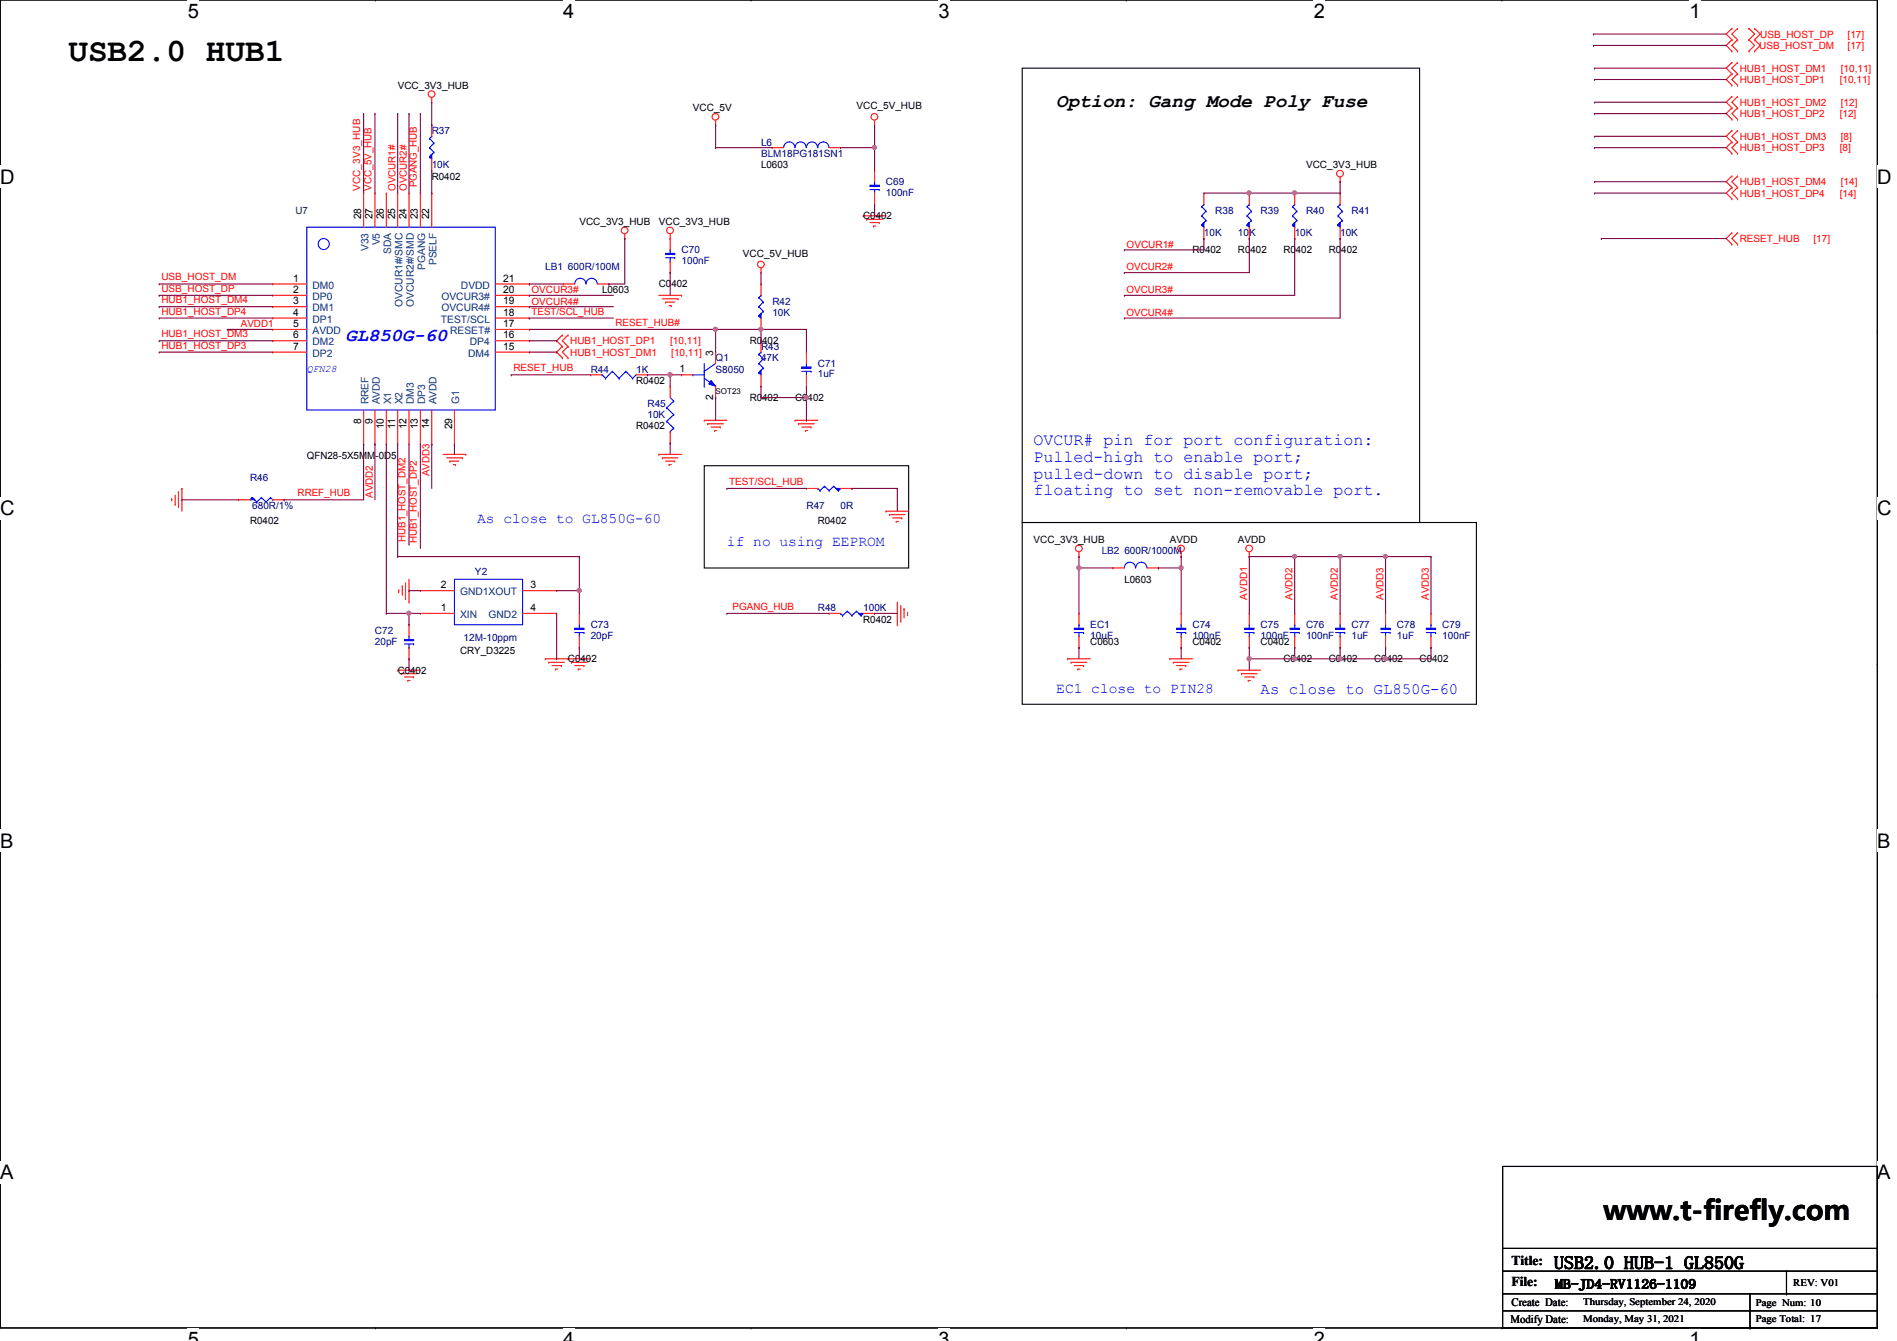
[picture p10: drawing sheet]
<svg xmlns="http://www.w3.org/2000/svg" width="297mm" height="210mm" viewBox="0 0 297 210" stroke-linecap="round" stroke-linejoin="round" font-family="sans-serif">
<defs><g id="words">
<text font-size="5.1" x="10.7" y="9.6">USB2.0 HUB1</text>
<text font-size="4.2" x="251.1" y="191">www.t-firefly.com</text>
<g font-size="3.1">
<text x="29.4" y="2.8">5</text>
<text x="88.2" y="2.8">4</text>
<text x="147" y="2.8">3</text>
<text x="205.7" y="2.8">2</text>
<text x="264.5" y="2.8">1</text>
<text x="0" y="28.7">D</text>
<text x="294" y="28.7">D</text>
<text x="0" y="80.7">C</text>
<text x="294" y="80.7">C</text>
<text x="0" y="132.7">B</text>
<text x="294" y="132.7">B</text>
<text x="0" y="184.6">A</text>
<text x="294" y="184.6">A</text>
<text x="29.4" y="210.7">5</text>
<text x="88.2" y="210.7">4</text>
<text x="147" y="210.7">3</text>
<text x="205.7" y="210.7">2</text>
<text x="264.5" y="210.7">1</text>
</g>
<text font-size="3" x="165.4" y="16.8">Option: Gang Mode Poly Fuse</text>
<text font-size="2.8" fill="#00f" x="54.1" y="53.4">GL850G-60</text>
<text font-size="2.8" x="243.3" y="198.6">USB2.0 HUB-1 GL850G</text>
<g font-size="2.6" fill="#00f">
<text x="161.8" y="69.7">OVCUR# pin for port configuration:</text>
<text x="161.8" y="72.3">Pulled-high to enable port;</text>
<text x="161.8" y="74.9">pulled-down to disable port;</text>
<text x="161.8" y="77.6">floating to set non-removable port.</text>
</g>
<text font-size="2.5" fill="#00f" x="197.4" y="108.6">As close to GL850G-60</text>
<g font-size="2.3" fill="#00f">
<text x="74.7" y="81.9">As close to GL850G-60</text>
<text x="113.8" y="85.4">if no using EEPROM</text>
<text x="165.4" y="108.5">EC1 close to PIN28</text>
</g>
<g font-size="2.1">
<text x="236.7" y="198.1">Title:</text>
<text x="236.7" y="201.3">File:</text>
<text x="243.5" y="201.7">MB-JD4-RV1126-1109</text>
</g>
<g font-size="1.8">
<text x="236.5" y="207.1">Modify Date:</text>
<text x="236.7" y="204.5">Create Date:</text>
</g>
<g font-size="1.6" fill="#f00">
<text x="275.6" y="5.9">USB_HOST_DP</text>
<text x="289.3" y="5.9">[17]</text>
<text x="272.4" y="11.2">HUB1_HOST_DM1</text>
<text x="275.5" y="7.7">USB_HOST_DM</text>
<text x="288.2" y="11.2">[10,11]</text>
<text x="289.3" y="7.7">[17]</text>
<text x="272.4" y="16.6">HUB1_HOST_DM2</text>
<text x="272.4" y="13">HUB1_HOST_DP1</text>
<text x="288.1" y="13">[10,11]</text>
<text x="288.2" y="16.6">[12]</text>
<text x="272.4" y="18.3">HUB1_HOST_DP2</text>
<text x="272.4" y="23.7">HUB1_HOST_DP3</text>
<text x="272.4" y="21.9">HUB1_HOST_DM3</text>
<text x="288.1" y="18.3">[12]</text>
<text x="288.1" y="23.7">[8]</text>
<text x="288.2" y="21.9">[8]</text>
<text x="56.4" y="29.9" transform="rotate(-90 56.4 29.9)">VCC_3V3_HUB</text>
<text x="58.2" y="29.9" transform="rotate(-90 58.2 29.9)">VCC_5V_HUB</text>
<text x="61.9" y="29.9" transform="rotate(-90 61.9 29.9)">OVCUR1#</text>
<text x="63.7" y="29.9" transform="rotate(-90 63.7 29.9)">OVCUR2#</text>
<text x="65.3" y="29.3" transform="rotate(-90 65.3 29.3)">PGANG_HUB</text>
<text x="272.4" y="29">HUB1_HOST_DM4</text>
<text x="288.2" y="29">[14]</text>
<text x="272.4" y="30.8">HUB1_HOST_DP4</text>
<text x="288.1" y="30.8">[14]</text>
<text x="176.4" y="38.8">OVCUR1#</text>
<text x="272.4" y="37.9">RESET_HUB</text>
<text x="284" y="37.9">[17]</text>
<text x="25.3" y="47.5">HUB1_HOST_DM4</text>
<text x="25.3" y="45.7">USB_HOST_DP</text>
<text x="25.3" y="43.9">USB_HOST_DM</text>
<text x="83.2" y="45.9">OVCUR3#</text>
<text x="83.2" y="47.7">OVCUR4#</text>
<text x="176.4" y="45.9">OVCUR3#</text>
<text x="176.4" y="42.3">OVCUR2#</text>
<text x="25.3" y="49.2">HUB1_HOST_DP4</text>
<text x="25.3" y="52.8">HUB1_HOST_DM3</text>
<text x="37.7" y="51.2">AVDD1</text>
<text x="83.2" y="49.2">TEST/SCL_HUB</text>
<text x="89.3" y="53.9">HUB1_HOST_DP1</text>
<text x="96.4" y="51">RESET_HUB#</text>
<text x="104.9" y="53.9">[10,11]</text>
<text x="176.4" y="49.4">OVCUR4#</text>
<text x="25.3" y="54.6">HUB1_HOST_DP3</text>
<text x="80.4" y="58.1">RESET_HUB</text>
<text x="89.3" y="55.7">HUB1_HOST_DM1</text>
<text x="105.1" y="55.7">[10,11]</text>
<text x="46.6" y="77.7">RREF_HUB</text>
<text x="58.4" y="77.9" transform="rotate(-90 58.4 77.9)">AVDD2</text>
<text x="67.3" y="74.5" transform="rotate(-90 67.3 74.5)">AVDD3</text>
<text x="114.2" y="75.9">TEST/SCL_HUB</text>
<text x="63.5" y="84.8" transform="rotate(-90 63.5 84.8)">HUB1_HOST_DM2</text>
<text x="65.3" y="85" transform="rotate(-90 65.3 85)">HUB1_HOST_DP2</text>
<text x="114.7" y="95.5">PGANG_HUB</text>
<text x="195.3" y="93.9" transform="rotate(-90 195.3 93.9)">AVDD1</text>
<text x="202.4" y="93.9" transform="rotate(-90 202.4 93.9)">AVDD2</text>
<text x="209.5" y="93.9" transform="rotate(-90 209.5 93.9)">AVDD2</text>
<text x="216.6" y="93.9" transform="rotate(-90 216.6 93.9)">AVDD3</text>
<text x="223.7" y="93.9" transform="rotate(-90 223.7 93.9)">AVDD3</text>
</g>
<g font-size="1.6">
<text x="62.3" y="13.9">VCC_3V3_HUB</text>
<text x="108.5" y="17.4">VCC_5V</text>
<text x="134.1" y="17.1">VCC_5V_HUB</text>
<text x="67.6" y="28.1">R0402</text>
<text x="119.2" y="26.3">L0603</text>
<text x="204.5" y="26.3">VCC_3V3_HUB</text>
<text x="56.6" y="34.3" transform="rotate(-90 56.6 34.3)">28</text>
<text x="58.3" y="34.3" transform="rotate(-90 58.3 34.3)">27</text>
<text x="60.1" y="34.3" transform="rotate(-90 60.1 34.3)">26</text>
<text x="61.9" y="34.3" transform="rotate(-90 61.9 34.3)">25</text>
<text x="63.7" y="34.3" transform="rotate(-90 63.7 34.3)">24</text>
<text x="65.4" y="34.3" transform="rotate(-90 65.4 34.3)">23</text>
<text x="67.2" y="34.3" transform="rotate(-90 67.2 34.3)">22</text>
<text x="90.7" y="35.2">VCC_3V3_HUB</text>
<text x="103.2" y="35.2">VCC_3V3_HUB</text>
<text x="135.2" y="34.3">C0402</text>
<text x="116.3" y="40.2">VCC_5V_HUB</text>
<text x="186.7" y="39.7">R0402</text>
<text x="193.8" y="39.7">R0402</text>
<text x="201" y="39.7">R0402</text>
<text x="208.1" y="39.7">R0402</text>
<text x="45.9" y="45.8">2</text>
<text x="45.9" y="47.6">3</text>
<text x="45.9" y="44.1">1</text>
<text x="78.8" y="44.1">21</text>
<text x="78.8" y="45.8">20</text>
<text x="78.8" y="47.6">19</text>
<text x="94.3" y="45.9">L0603</text>
<text x="103.2" y="45">C0402</text>
<text x="45.9" y="49.4">4</text>
<text x="45.9" y="51.2">5</text>
<text x="45.9" y="53">6</text>
<text x="78.8" y="53">16</text>
<text x="78.8" y="49.4">18</text>
<text x="78.8" y="51.2">17</text>
<text x="117.4" y="53.9">R0402</text>
<text x="45.9" y="54.7">7</text>
<text x="78.8" y="54.7">15</text>
<text x="106.4" y="58.3">1</text>
<text x="111.7" y="55.7" transform="rotate(-90 111.7 55.7)">3</text>
<text x="99.6" y="60.1">R0402</text>
<text x="111.7" y="62.6" transform="rotate(-90 111.7 62.6)">2</text>
<text x="117.4" y="62.8">R0402</text>
<text x="124.5" y="62.8">C0402</text>
<text x="48" y="71.8">QFN28-5X5MM-0D5</text>
<text x="56.6" y="66.3" transform="rotate(-90 56.6 66.3)">8</text>
<text x="58.3" y="66.3" transform="rotate(-90 58.3 66.3)">9</text>
<text x="60.1" y="67.2" transform="rotate(-90 60.1 67.2)">10</text>
<text x="61.9" y="67.2" transform="rotate(-90 61.9 67.2)">11</text>
<text x="63.7" y="67.2" transform="rotate(-90 63.7 67.2)">12</text>
<text x="65.4" y="67.2" transform="rotate(-90 65.4 67.2)">13</text>
<text x="67.2" y="67.2" transform="rotate(-90 67.2 67.2)">14</text>
<text x="70.8" y="67.2" transform="rotate(-90 70.8 67.2)">29</text>
<text x="99.6" y="67.2">R0402</text>
<text x="39.2" y="82">R0402</text>
<text x="128.1" y="82">R0402</text>
<text x="161.8" y="85">VCC_3V3_HUB</text>
<text x="183.2" y="85">AVDD</text>
<text x="193.8" y="85">AVDD</text>
<text x="69" y="95.6">1</text>
<text x="69" y="92.1">2</text>
<text x="83.1" y="92.1">3</text>
<text x="83.1" y="95.6">4</text>
<text x="176.1" y="91.2">L0603</text>
<text x="135.2" y="97.5">R0402</text>
<text x="170.7" y="101">C0603</text>
<text x="186.7" y="101">C0402</text>
<text x="197.4" y="101">C0402</text>
<text x="62.3" y="105.5">C0402</text>
<text x="72" y="102.4">CRY_D3225</text>
<text x="88.9" y="103.7">C0402</text>
<text x="201" y="103.7">C0402</text>
<text x="208.1" y="103.7">C0402</text>
<text x="215.2" y="103.7">C0402</text>
<text x="222.3" y="103.7">C0402</text>
<text x="280.8" y="201.3">REV: V01</text>
<text x="247.9" y="204.3">Thursday, September 24, 2020</text>
<text x="247.9" y="206.9">Monday, May 31, 2021</text>
<text x="274.9" y="204.4">Page Num: 10</text>
<text x="274.9" y="206.9">Page Total: 17</text>
</g>
<g font-size="1.6" fill="#000080">
<text x="67.6" y="21">R37</text>
<text x="119.2" y="22.8">L6</text>
<text x="67.6" y="26.3">10K</text>
<text x="119.2" y="24.6">BLM18PG181SN1</text>
<text x="138.7" y="29">C69</text>
<text x="138.7" y="30.6">100nF</text>
<text x="190.3" y="33.4">R38</text>
<text x="197.4" y="33.4">R39</text>
<text x="204.5" y="33.4">R40</text>
<text x="211.6" y="33.4">R41</text>
<text x="106.7" y="39.7">C70</text>
<text x="106.7" y="41.3">100nF</text>
<text x="188.5" y="37">10K</text>
<text x="193.8" y="37">10K</text>
<text x="202.7" y="37">10K</text>
<text x="209.8" y="37">10K</text>
<text x="85.4" y="42.3">LB1 600R/100M</text>
<text x="120.9" y="47.7">R42</text>
<text x="120.9" y="49.4">10K</text>
<text x="92.5" y="58.3">R44</text>
<text x="99.6" y="58.3">1K</text>
<text x="112.1" y="56.6">Q1</text>
<text x="112.1" y="58.3">S8050</text>
<text x="119.2" y="54.8">R43</text>
<text x="119.2" y="56.6">47K</text>
<text x="128.1" y="57.4">C71</text>
<text x="128.1" y="59.1">1uF</text>
<text x="101.4" y="63.7">R45</text>
<text x="101.4" y="65.4">10K</text>
<text x="39.2" y="75.2">R46</text>
<text x="39.5" y="79.7">680R/1%</text>
<text x="126.3" y="79.7">R47</text>
<text x="131.6" y="79.7">0R</text>
<text x="172.5" y="86.8">LB2 600R/1000M</text>
<text x="74.4" y="90">Y2</text>
<text x="128.1" y="95.7">R48</text>
<text x="135.2" y="95.7">100K</text>
<text x="58.7" y="99.2">C72</text>
<text x="58.7" y="101">20pF</text>
<text x="72.6" y="100.3">12M-10ppm</text>
<text x="92.5" y="98.3">C73</text>
<text x="92.5" y="99.9">20pF</text>
<text x="170.7" y="98.3">EC1</text>
<text x="170.7" y="99.9">10uF</text>
<text x="186.7" y="98.3">C74</text>
<text x="186.7" y="99.9">100nF</text>
<text x="197.4" y="98.3">C75</text>
<text x="197.4" y="99.9">100nF</text>
<text x="204.5" y="98.3">C76</text>
<text x="204.5" y="99.9">100nF</text>
<text x="211.6" y="98.3">C77</text>
<text x="211.6" y="99.9">1uF</text>
<text x="218.7" y="98.3">C78</text>
<text x="218.7" y="99.9">1uF</text>
<text x="225.8" y="98.3">C79</text>
<text x="225.8" y="99.9">100nF</text>
</g>
<text font-size="1.6" fill="#004040" x="46.3" y="33.4">U7</text>
<g font-size="1.6" fill="#004080">
<text x="57.7" y="39.3" transform="rotate(-90 57.7 39.3)">V33</text>
<text x="59.5" y="38.4" transform="rotate(-90 59.5 38.4)">V5</text>
<text x="61.3" y="39.7" transform="rotate(-90 61.3 39.7)">SDA</text>
<text x="68.4" y="41.5" transform="rotate(-90 68.4 41.5)">PSELF</text>
<text x="48.9" y="46.9">DP0</text>
<text x="48.9" y="45.2">DM0</text>
<text x="66.6" y="42.2" transform="rotate(-90 66.6 42.2)">PGANG</text>
<text x="69.1" y="46.9">OVCUR3#</text>
<text x="72.2" y="45.2">DVDD</text>
<text x="48.9" y="48.7">DM1</text>
<text x="48.9" y="50.5">DP1</text>
<text x="48.9" y="52.3">AVDD</text>
<text x="63" y="48" transform="rotate(-90 63 48)">OVCUR1#/SMC</text>
<text x="64.8" y="48" transform="rotate(-90 64.8 48)">OVCUR2#/SMD</text>
<text x="69" y="50.5">TEST/SCL</text>
<text x="69.1" y="48.7">OVCUR4#</text>
<text x="70.5" y="52.3">RESET#</text>
<text x="48.9" y="54.1">DM2</text>
<text x="48.9" y="55.8">DP2</text>
<text x="73.3" y="55.8">DM4</text>
<text x="73.6" y="54.1">DP4</text>
<text x="57.7" y="63.3" transform="rotate(-90 57.7 63.3)">RREF</text>
<text x="59.5" y="63.3" transform="rotate(-90 59.5 63.3)">AVDD</text>
<text x="61.3" y="63.3" transform="rotate(-90 61.3 63.3)">X1</text>
<text x="63" y="63.3" transform="rotate(-90 63 63.3)">X2</text>
<text x="64.8" y="63.3" transform="rotate(-90 64.8 63.3)">DM3</text>
<text x="66.6" y="63.3" transform="rotate(-90 66.6 63.3)">DP3</text>
<text x="68.4" y="63.3" transform="rotate(-90 68.4 63.3)">AVDD</text>
<text x="71.9" y="63.3" transform="rotate(-90 71.9 63.3)">G1</text>
<text x="72" y="93.2">GND1XOUT</text>
<text x="72" y="96.7">XIN</text>
<text x="76.5" y="96.7">GND2</text>
</g>
<text font-size="1.6" fill="#00f" x="48" y="58.2">QFN28</text>
<text font-size="1.3" x="112.1" y="61.6">SOT23</text>
</g></defs>
<path d="M0 0h294v207.9h-294z" fill="none" stroke="#000" stroke-width=".17"/>
<g fill="#fff">
<path d="M29.4 0h1.8v3.5h-1.8z"/>
<path d="M29.4 207.9h1.8v2h-1.8z"/>
</g>
<path d="M58.8 0h.1M58.8 207.9h.1" fill="none" stroke="#000" stroke-width=".17"/>
<g fill="#fff">
<path d="M88.2 0h1.7v3.5h-1.7z"/>
<path d="M88.2 207.9h1.7v2h-1.7z"/>
</g>
<path d="M117.6 0h.1M117.6 207.9h.1" fill="none" stroke="#000" stroke-width=".17"/>
<g fill="#fff">
<path d="M147 0h1.7v3.5h-1.7z"/>
<path d="M147 207.9h1.7v2h-1.7z"/>
</g>
<path d="M176.4 0h.1M176.4 207.9h.1" fill="none" stroke="#000" stroke-width=".17"/>
<g fill="#fff">
<path d="M205.7 0h1.8v3.5h-1.8z"/>
<path d="M205.7 207.9h1.8v2h-1.8z"/>
</g>
<path d="M235.2 0h.1M235.2 207.9h.1" fill="none" stroke="#000" stroke-width=".17"/>
<g fill="#fff">
<path d="M264.5 0h1.8v3.5h-1.8z"/>
<path d="M264.5 207.9h1.8v2h-1.8z"/>
<path d="M0 26h2.3v3.4h-2.3z"/>
<path d="M294 26h2.2v3.4h-2.2z"/>
<path d="M0 77.9h2.3v3.5h-2.3z"/>
<path d="M294 77.9h2.2v3.5h-2.2z"/>
</g>
<path d="M0 51.9h.1M294 51.9h.1" fill="none" stroke="#000" stroke-width=".17"/>
<g fill="#fff">
<path d="M0 129.9h2.1v3.4h-2.1z"/>
<path d="M294 129.9h2v3.4h-2z"/>
</g>
<path d="M0 103.9h.1M294 103.9h.1" fill="none" stroke="#000" stroke-width=".17"/>
<path d="M0 103.9h.1M294 103.9h.1" fill="none" stroke="#000" stroke-width=".16"/>
<g fill="#fff">
<path d="M0 181.8h2.1v3.5h-2.1z"/>
<path d="M294 181.8h2v3.5h-2z"/>
</g>
<g fill="none" stroke="#000" stroke-width=".17">
<path d="M160.1 10.7h62.2v71.1h-62.2zM110.3 72.9h32v16h-32zM160.1 81.8h71.1v28.4h-71.1zM0 155.9h.1M294 155.9h.1M235.3 182.6h58.7v25.3h-58.7zM235.3 195.4h58.7M235.3 199h58.7M279.7 199v3.5M294 195.4h.1M294 199h.1M235.3 202.5h58.7"/>
<path d="M235.3 205.2h58.7M274 207.9h.1M274 202.5v5.4M279.7 202.5h.1M294 202.5h.1M294 205.2h.1"/>
</g>
<g fill="none" stroke="#f00" stroke-width=".17">
<path d="M67.6 16h.1M67.6 15.3v.7M112.1 19.6h.1M112.1 18.8v.8M136.9 19.6h.1M136.9 18.8v.8M271.2 16.9h.1M271.2 18.7h.1M271.2 15.1h.1M271.2 11.6h.1M271.2 13.3h.1M271.2 9.8h.1"/>
<path d="M271.2 4.4h.1M271.2 6.2h.1M271.2 8h.1M271.2 16.9l-.9 .9 .9 .9M271.2 15.1l-.9 .9 .9 .9M271.2 11.6l-.9 .8 .9 .9M271.2 9.8l-.9 .9 .9 .9M271.2 4.4l-.9 .9 .9 .9M271.2 6.2l-.9 .9 .9 .9M272.1 18.7h.1M272.1 16.9h.1M272.1 15.1h.1"/>
<path d="M272.1 13.3h.1M272.1 11.6h.1M272.1 9.8h.1M272.1 6.2h.1M272.1 4.4h.1M272.1 8h.1M272.1 16.9l-.9 .9 .9 .9M272.1 15.1l-.9 .9 .9 .9M272.1 11.6l-.9 .8 .9 .9M272.1 9.8l-.9 .9 .9 .9M272.1 4.4l-.9 .9 .9 .9M272.1 6.2l-.9 .9 .9 .9"/>
<path d="M273.9 6.2h.1M273.9 4.4h.1M273.9 8h.1M273.9 6.2l.8 .9-.8 .9M273.9 4.4l.8 .9-.8 .9M274.7 6.2h.1M274.7 4.4h.1M274.7 8h.1M274.7 6.2l.9 .9-.9 .9M274.7 4.4l.9 .9-.9 .9M97.8 37.3h.1M97.8 36.6v.7"/>
<path d="M104.9 37.3h.1M104.9 36.6v.7M135.2 33.8h.1M135.2 33.8h3.5M135.7 34.3h.1M135.7 34.3h2.5M136.2 34.8h1.5M136.8 35.4h.1M136.8 35.4h.3M137.7 34.8h.1M209.8 28.4h.1M209.8 27.7v.7"/>
<path d="M271.2 22.2h.1M271.2 24h.1M271.2 20.4h.1M271.2 36.4h.1M271.2 38.2h.1M271.2 29.3h.1M271.2 31.1h.1M271.2 27.6h.1M271.2 22.2l-.9 .9 .9 .9M271.2 20.4l-.9 .9 .9 .9M271.2 36.4l-.9 .9 .9 .9M271.2 29.3l-.9 .9 .9 .9"/>
<path d="M271.2 27.6l-.9 .8 .9 .9M272.1 24h.1M272.1 22.2h.1M272.1 20.4h.1M272.1 38.2h.1M272.1 36.4h.1M272.1 31.1h.1M272.1 29.3h.1M272.1 27.6h.1M272.1 22.2l-.9 .9 .9 .9M272.1 20.4l-.9 .9 .9 .9M272.1 36.4l-.9 .9 .9 .9"/>
<path d="M272.1 29.3l-.9 .9 .9 .9M272.1 27.6l-.9 .8 .9 .9M88 54.2h.1M88 56h.1M88 52.5h.1M88 54.2l-.8 .9 .8 .9M88 52.5l-.8 .8 .8 .9M88.9 56h.1M88.9 54.2h.1M88.9 52.5h.1M88.9 54.2l-.9 .9 .9 .9M88.9 52.5l-.9 .8 .9 .9"/>
<path d="M103.2 46.2h3.5M103.7 46.8h2.5M104.2 47.3h.1M104.2 47.3h1.5M104.8 47.8h.3M105.1 47.8h.1M106.2 46.8h.1M106.7 46.2h.1M119.2 42.7h.1M119.2 42v.7M26.9 78.1h.1M26.9 78.1v.3"/>
<path d="M27.4 79h.1M27.4 77.5v1.5M27.9 77h.1M27.9 77v2.5M28.5 76.5h.1M28.5 76.5v3.5M69.4 71.1h3.5M69.9 71.7h2.5M70.4 72.2h.1M70.4 72.2h1.5M71 72.7h.3M71.3 72.7h.1"/>
<path d="M72.4 71.7h.1M72.9 71.1h.1M103.2 71.1h.1M103.2 71.1h3.5M103.7 71.7h.1M103.7 71.7h2.5M104.2 72.2h1.5M104.8 72.7h.1M104.8 72.7h.3M105.7 72.2h.1M110.3 65.8h.1M110.3 65.8h3.5"/>
<path d="M110.8 66.3h.1M110.8 66.3h2.5M111.3 66.8h1.5M111.9 67.4h.1M111.9 67.4h.3M112.8 66.8h.1M124.5 65.8h.1M124.5 65.8h3.6M125 66.3h.1M125 66.3h2.5M125.6 66.8h1.4M126.1 67.4h.1"/>
<path d="M126.1 67.4h.3M127 66.8h.1M62.4 92.6h.1M62.4 92.3v.3M63 91.7h.1M63 91.7v1.5M63.5 93.7h.1M63.5 91.2v2.5M64 94.2h.1M64 90.7v3.5M138.7 80h.1M138.7 80h3.6"/>
<path d="M139.3 80.6h.1M139.3 80.6h2.4M139.8 81.1h1.4M140.3 81.6h.1M140.3 81.6h.4M140.5 97.8h.1M140.5 94.2v3.6M141.1 97.2h.1M141.1 94.8v2.4M141.2 81.1h.1M141.6 95.3h.1M141.6 95.3v1.4"/>
<path d="M142.1 96.2h.1M142.1 95.8v.4M168.9 87.1h.1M168.9 86.4v.7M185 87.1h.1M185 86.4v.7M195.6 87.1h.1M195.6 86.4v.7M62.3 104.9h.1M62.3 104.9h3.5M62.8 105.5h.1M62.8 105.5h2.5"/>
<path d="M63.3 106h1.5M63.9 106.5h.1M63.9 106.5h.3M64.8 106h.1M85.4 103.1h.1M85.4 103.1h7.1M85.9 103.7h.1M85.9 103.7h2.5M86.4 104.2h1.5M87 104.7h.1M87 104.7h.3M87.9 104.2h.1"/>
<path d="M88.9 103.1h.1M89.5 103.7h.1M89.5 103.7h2.4M90 104.2h1.4M90.5 104.7h.1M90.5 104.7h.4M91.4 104.2h.1M167.2 103.1h.1M167.2 103.1h3.5M167.7 103.7h.1M167.7 103.7h2.5M168.2 104.2h1.5"/>
<path d="M168.8 104.7h.1M168.8 104.7h.3M169.7 104.2h.1M183.2 103.1h.1M183.2 103.1h3.5M183.7 103.7h.1M183.7 103.7h2.5M184.2 104.2h1.5M184.8 104.7h.1M184.8 104.7h.3M185.7 104.2h.1M193.8 104.9h.1"/>
<path d="M193.8 104.9h3.6M194.4 105.5h.1M194.4 105.5h2.4M194.9 106h1.4M195.4 106.5h.1M195.4 106.5h.4M196.3 106h.1"/>
<circle cx="67.6" cy="14.7" r=".52"/>
<circle cx="112" cy="18.3" r=".52"/>
<circle cx="136.9" cy="18.3" r=".52"/>
<circle cx="97.8" cy="36.1" r=".52"/>
<circle cx="104.9" cy="36.1" r=".52"/>
<circle cx="209.8" cy="27.2" r=".52"/>
<circle cx="119.1" cy="41.4" r=".52"/>
<circle cx="168.9" cy="85.8" r=".52"/>
<circle cx="184.9" cy="85.8" r=".52"/>
<circle cx="195.6" cy="85.8" r=".52"/>
</g>
<path d="M118.8 58.3h.1M118.8 56.9h.1M118.8 55.5h.1M118.8 58.3l.4 .4M118.8 56.9l.7 .7M118.8 55.5l.7 .7M119.2 55.1h.1M119.2 55.1l-.4 .4M119.5 57.6h.1M119.5 56.2h.1M119.5 57.6l-.7 .7M119.5 56.2l-.7 .7" fill="none" stroke="#00f" stroke-width=".17"/>
<path d="M119.2 58v.7l-.4-.4z" fill-rule="evenodd" fill="#00f"/>
<path d="M104.9 39.1h.1M104.9 39.1v.6M104.2 40.3h1.5M104.9 40.9h.1M104.9 40.3v.6M105.7 40.3h.1M119.2 58v.7l-.4-.4zM176.1 88.9a.87 .87 0 0 1 .8-.9 .87 .87 0 0 1 .9 .9M177.8 88.9a.87 .87 0 0 1 .9-.9 .87 .87 0 0 1 .9 .9" fill="none" stroke="#00f" stroke-width=".17"/>
<path d="M119.2 53.3h.1M119.2 53.3v1.8M119.2 58.7v1.8M119.2 60.5h.1M174.3 88.9h.1M174.3 88.9h1.8M179.6 88.9h1.8M181.4 88.9h.1" fill="none" stroke="#f00" stroke-width=".17"/>
<path d="M104.2 39.7h1.5v.1h-1.5z" fill-rule="evenodd" fill="#00f"/>
<g fill="none" stroke="#00f" stroke-width=".17">
<path d="M104.2 39.7h1.5v.1h-1.5zM118.8 49.4h.1M118.8 48h.1M118.8 46.6h.1M118.8 49.4l.4 .4M118.8 48l.7 .7M118.8 46.6l.7 .7M119.2 46.2h.1M119.2 46.2l-.4 .4M119.5 48.7h.1M119.5 47.3h.1M119.5 48.7l-.7 .7"/>
<path d="M119.5 47.3l-.7 .7M71.2 90.7h10.6v7.1h-10.6z"/>
</g>
<path d="M104.9 37.3h.1M104.9 37.3v1.8M104.9 42.7h.1M104.9 40.9v1.8M65.8 96h.1M65.8 92.5h.1M65.8 96h5.4M65.8 92.5h5.4M81.8 96h5.4M81.8 92.5h5.4M87.2 92.5h.1M87.2 96h.1" fill="none" stroke="#f00" stroke-width=".17"/>
<path d="M119.2 49.1v.7l-.4-.4z" fill-rule="evenodd" fill="#00f"/>
<g fill="none" stroke="#00f" stroke-width=".17">
<path d="M67.3 24.6h.1M67.3 23.1h.1M67.3 21.7h.1M67.3 24.6l.3 .3M67.3 23.1l.6 .7M67.3 21.7l.6 .7M67.6 21.3h.1M67.6 21.3l-.3 .4M67.9 23.8h.1M67.9 22.4h.1M67.9 23.8l-.6 .8M67.9 22.4l-.6 .7"/>
<path d="M119.2 49.1v.7l-.4-.4z"/>
</g>
<path d="M119.2 51.6h.1M119.2 44.4h.1M119.2 44.4v1.8M119.2 49.8v1.8" fill="none" stroke="#f00" stroke-width=".17"/>
<path d="M67.6 24.2v.7l-.3-.3z" fill-rule="evenodd" fill="#00f"/>
<g fill="none" stroke="#00f" stroke-width=".17">
<path d="M67.6 24.2v.7l-.3-.3zM195.3 35.2h.1M195.3 33.8h.1M195.3 32.3h.1M195.3 35.2l.3 .4M195.3 33.8l.7 .7M195.3 32.3l.7 .8M195.6 32h.1M195.6 32l-.3 .3M196 34.5h.1M196 33.1h.1M196 34.5l-.7 .7"/>
<path d="M196 33.1l-.7 .7"/>
</g>
<path d="M67.6 19.6h.1M67.6 19.6v1.7M67.6 26.7h.1M67.6 24.9v1.8" fill="none" stroke="#f00" stroke-width=".17"/>
<path d="M195.6 34.8v.8l-.3-.4z" fill-rule="evenodd" fill="#00f"/>
<path d="M195.6 34.8v.8l-.3-.4zM216.2 99h1.5M217 99.6h.1M217 97.8h.1M217 97.8v.5M217 99v.6M217.7 99h.1" fill="none" stroke="#00f" stroke-width=".17"/>
<path d="M195.6 37.3h.1M195.6 30.2h.1M195.6 30.2v1.8M195.6 35.6v1.7" fill="none" stroke="#f00" stroke-width=".17"/>
<path d="M216.2 98.3h1.5v.2h-1.5z" fill-rule="evenodd" fill="#00f"/>
<path d="M202 99h1.5M202.7 99.6h.1M202.7 97.8h.1M202.7 97.8v.5M202.7 99v.6M203.5 99h.1M216.2 98.3h1.5v.2h-1.5z" fill="none" stroke="#00f" stroke-width=".17"/>
<path d="M217 96h.1M217 96v1.8M217 99.6v1.7M217 101.3h.1" fill="none" stroke="#f00" stroke-width=".17"/>
<path d="M202 98.3h1.5v.2h-1.5z" fill-rule="evenodd" fill="#00f"/>
<path d="M136.2 29.7h1.5M136.9 30.2h.1M136.9 28.4h.1M136.9 28.4v.6M136.9 29.7v.5M137.7 29.7h.1M202 98.3h1.5v.2h-1.5z" fill="none" stroke="#00f" stroke-width=".17"/>
<path d="M202.7 96h.1M202.7 96v1.8M202.7 99.6v1.7M202.7 101.3h.1" fill="none" stroke="#f00" stroke-width=".17"/>
<path d="M136.2 29h1.5v.2h-1.5z" fill-rule="evenodd" fill="#00f"/>
<path d="M136.2 29h1.5v.2h-1.5zM209.1 99h1.5M209.8 99.6h.1M209.8 97.8h.1M209.8 97.8v.5M209.8 99v.6M210.6 99h.1" fill="none" stroke="#00f" stroke-width=".17"/>
<path d="M136.9 26.7h.1M136.9 32h.1M136.9 26.7v1.7M136.9 30.2v1.8" fill="none" stroke="#f00" stroke-width=".17"/>
<path d="M209.1 98.3h1.5v.2h-1.5z" fill-rule="evenodd" fill="#00f"/>
<path d="M125.6 58.1h1.4M126.3 58.7h.1M126.3 56.9h.1M126.3 56.9v.5M126.3 58.1v.6M127 58.1h.1M209.1 98.3h1.5v.2h-1.5z" fill="none" stroke="#00f" stroke-width=".17"/>
<path d="M209.8 96h.1M209.8 96v1.8M209.8 99.6v1.7M209.8 101.3h.1" fill="none" stroke="#f00" stroke-width=".17"/>
<path d="M125.6 57.4h1.4v.2h-1.4z" fill-rule="evenodd" fill="#00f"/>
<g fill="none" stroke="#00f" stroke-width=".17">
<path d="M209.5 35.2h.1M209.5 33.8h.1M209.5 32.3h.1M209.5 35.2l.3 .4M209.5 33.8l.7 .7M209.5 32.3l.7 .8M209.8 32h.1M209.8 32l-.3 .3M210.2 34.5h.1M210.2 33.1h.1M210.2 34.5l-.7 .7M210.2 33.1l-.7 .7"/>
<path d="M125.6 57.4h1.4v.2h-1.4z"/>
</g>
<path d="M126.3 55.1h.1M126.3 55.1v1.8M126.3 58.7v1.8M126.3 60.5h.1" fill="none" stroke="#f00" stroke-width=".17"/>
<path d="M209.8 34.8v.8l-.3-.4z" fill-rule="evenodd" fill="#00f"/>
<path d="M209.8 34.8v.8l-.3-.4zM184.2 99h1.5M185 99.6h.1M185 97.8h.1M185 97.8v.5M185 99v.6M185.7 99h.1" fill="none" stroke="#00f" stroke-width=".17"/>
<path d="M209.8 37.3h.1M209.8 30.2h.1M209.8 30.2v1.8M209.8 35.6v1.7" fill="none" stroke="#f00" stroke-width=".17"/>
<path d="M184.2 98.3h1.5v.2h-1.5z" fill-rule="evenodd" fill="#00f"/>
<g fill="none" stroke="#00f" stroke-width=".17">
<path d="M48 35.6h29.6v28.6h-29.6zM90 44.4a.87 .87 0 0 1 .9-.8 .87 .87 0 0 1 .8 .8M91.8 44.4a.87 .87 0 0 1 .8-.8 .87 .87 0 0 1 .9 .8M94.3 58.7h.1M94.3 58.7l.5 .5M94.8 59.2h.1M95.9 58.1h.1M95.9 58.1l1 1.1M95.9 58.1l-1.1 1.1M96.9 59.2h.1M98 58.1h.1M98 58.1l1.1 1.1"/>
<path d="M98 58.1l-1.1 1.1M99.1 59.2h.1M99.6 58.7l-.5 .5M39.5 77.9h.1M39.5 77.9l-.3 .3M39.5 77.9l.7 .7M40.2 78.6h.1M40.9 77.9h.1M40.9 77.9l-.7 .7M40.9 77.9l.8 .7M41.7 78.6h.1M42.4 77.9h.1"/>
<path d="M42.4 77.9l-.7 .7M42.4 77.9l.3 .3M42.7 78.2h.1M184.2 98.3h1.5v.2h-1.5z"/>
<circle cx="50.7" cy="38.2" r=".87"/>
</g>
<g fill="none" stroke="#f00" stroke-width=".17">
<path d="M56.9 30.2h.1M56.9 30.2v5.4M58.7 30.2h.1M58.7 30.2v5.4M60.5 30.2h.1M60.5 30.2v5.4M62.3 30.2h.1M62.3 30.2v5.4M64 30.2h.1M64 30.2v5.4M65.8 30.2h.1M65.8 30.2v5.4"/>
<path d="M67.6 30.2h.1M67.6 30.2v5.4M42.7 46.2h.1M42.7 48h.1M42.7 49.8h.1M42.7 51.6h.1M42.7 53.3h.1M42.7 55.1h.1M42.7 44.4h.1M42.7 46.2h5.3M42.7 48h5.3M42.7 49.8h5.3"/>
<path d="M42.7 51.6h5.3M42.7 53.3h5.3M42.7 55.1h5.3M42.7 44.4h5.3M77.6 46.2h5.3M77.6 48h5.3M77.6 49.8h5.3M77.6 51.6h5.3M77.6 53.3h5.3M77.6 55.1h5.3M77.6 44.4h5.3M82.9 53.3h.1"/>
<path d="M82.9 44.4h.1M82.9 46.2h.1M82.9 48h.1M82.9 49.8h.1M82.9 55.1h.1M82.9 51.6h.1M88.2 44.4h.1M88.2 44.4h1.8M92.5 58.7h.1M92.5 58.7h1.8M93.6 44.4h1.7M95.3 44.4h.1"/>
<path d="M99.6 58.7h1.8M101.4 58.7h.1M56.9 69.5h.1M56.9 64.2v5.3M58.7 69.5h.1M58.7 64.2v5.3M60.5 69.5h.1M60.5 64.2v5.3M62.3 69.5h.1M62.3 64.2v5.3M64 69.5h.1M64 64.2v5.3"/>
<path d="M65.8 69.5h.1M65.8 64.2v5.3M67.6 69.5h.1M67.6 64.2v5.3M71.2 69.5h.1M71.2 64.2v5.3M185 96h.1M185 96v1.8M185 99.6v1.7M185 101.3h.1"/>
</g>
<path d="M39.5 77.9l.4 .3h-.7l.3-.3 .4 .3z" fill-rule="evenodd" fill="#00f"/>
<path d="M108.5 58.7h.1M108.5 58.7h1.8M110.3 58.1h.1M110.3 59.2l1.8 1.3M110.3 56.9v3.6M112.1 56.9l-1.8 1.2M39.5 77.9l.4 .3h-.7l.3-.3 .4 .3zM110.3 60.5h.1M112.1 60.5h.1" fill="none" stroke="#00f" stroke-width=".17"/>
<path d="M37.4 78.2h.1M37.4 78.2h1.8M42.7 78.2h1.8M44.5 78.2h.1" fill="none" stroke="#f00" stroke-width=".17"/>
<path d="M111.3 59.6l.8 .9-1.1-.4z" fill="#00f"/>
<g fill="none" stroke="#00f" stroke-width=".17">
<path d="M111.3 59.6l.8 .9-1.1-.4zM128.1 76.5h.1M128.1 76.5l.3 .3M128.4 76.8h.1M129.1 76.1h.1M129.1 76.1l.7 .7M129.1 76.1l-.7 .7M129.8 76.8h.1M130.6 76.1h.1M130.6 76.1l.7 .7M130.6 76.1l-.8 .7M131.3 76.8h.1"/>
<path d="M131.6 76.5l-.3 .3"/>
</g>
<path d="M106.7 58.7h.1M106.7 58.7h1.8M112.1 55.1h.1M112.1 55.1v1.8M112.1 62.2h.1M112.1 60.5v1.7" fill="none" stroke="#f00" stroke-width=".17"/>
<path d="M130.9 76.5h.7l-.3 .3z" fill-rule="evenodd" fill="#00f"/>
<path d="M130.9 76.5h.7l-.3 .3zM90 99h1.4M90.7 99.6h.1M90.7 97.8h.1M90.7 97.8v.5M90.7 99v.6M91.4 99h.1" fill="none" stroke="#00f" stroke-width=".17"/>
<path d="M126.3 76.5h.1M126.3 76.5h1.8M131.6 76.5h1.8M133.4 76.5h.1" fill="none" stroke="#f00" stroke-width=".17"/>
<path d="M90 98.3h1.4v.2h-1.4z" fill-rule="evenodd" fill="#00f"/>
<path d="M90 98.3h1.4v.2h-1.4zM168.2 99h1.5M168.9 99.6h.1M168.9 97.8h.1M168.9 97.8v.5M168.9 99v.6M169.7 99h.1" fill="none" stroke="#00f" stroke-width=".17"/>
<path d="M90.7 96h.1M90.7 96v1.8M90.7 99.6v1.7M90.7 101.3h.1" fill="none" stroke="#f00" stroke-width=".17"/>
<path d="M168.2 98.3h1.5v.2h-1.5z" fill-rule="evenodd" fill="#00f"/>
<path d="M64 99.6h.1M64 99.6v.5M168.2 98.3h1.5v.2h-1.5zM63.3 100.8h1.5M64 101.3h.1M64 100.8v.5M64.8 100.8h.1" fill="none" stroke="#00f" stroke-width=".17"/>
<path d="M168.9 96h.1M168.9 96v1.8M168.9 99.6v1.7M168.9 101.3h.1" fill="none" stroke="#f00" stroke-width=".17"/>
<path d="M63.3 100.1h1.5v.2h-1.5z" fill-rule="evenodd" fill="#00f"/>
<g fill="none" stroke="#00f" stroke-width=".17">
<path d="M188.2 35.2h.1M188.2 33.8h.1M188.2 32.3h.1M188.2 35.2l.3 .4M188.2 33.8l.6 .7M188.2 32.3l.6 .8M188.5 32h.1M188.5 32l-.3 .3M188.8 34.5h.1M188.8 33.1h.1M188.8 34.5l-.6 .7M188.8 33.1l-.6 .7"/>
<path d="M63.3 100.1h1.5v.2h-1.5z"/>
</g>
<path d="M64 97.8h.1M64 97.8v1.8M64 103.1h.1M64 101.3v1.8" fill="none" stroke="#f00" stroke-width=".17"/>
<path d="M188.5 34.8v.8l-.3-.4z" fill-rule="evenodd" fill="#00f"/>
<path d="M188.5 34.8v.8l-.3-.4zM223.3 99h1.5M224.1 99.6h.1M224.1 97.8h.1M224.1 97.8v.5M224.1 99v.6M224.8 99h.1" fill="none" stroke="#00f" stroke-width=".17"/>
<path d="M188.5 37.3h.1M188.5 30.2h.1M188.5 30.2v1.8M188.5 35.6v1.7" fill="none" stroke="#f00" stroke-width=".17"/>
<path d="M223.3 98.3h1.5v.2h-1.5z" fill-rule="evenodd" fill="#00f"/>
<path d="M194.9 99h1.4M195.6 99.6h.1M195.6 97.8h.1M195.6 97.8v.5M195.6 99v.6M196.3 99h.1M223.3 98.3h1.5v.2h-1.5z" fill="none" stroke="#00f" stroke-width=".17"/>
<path d="M224.1 96h.1M224.1 96v1.8M224.1 99.6v1.7M224.1 101.3h.1" fill="none" stroke="#f00" stroke-width=".17"/>
<path d="M194.9 98.3h1.4v.2h-1.4z" fill-rule="evenodd" fill="#00f"/>
<g fill="none" stroke="#00f" stroke-width=".17">
<path d="M202.4 35.2h.1M202.4 33.8h.1M202.4 32.3h.1M202.4 35.2l.3 .4M202.4 33.8l.7 .7M202.4 32.3l.7 .8M202.7 32h.1M202.7 32l-.3 .3M203.1 34.5h.1M203.1 33.1h.1M203.1 34.5l-.7 .7M203.1 33.1l-.7 .7"/>
<path d="M104.4 63.8h.1M104.4 66h.1M104.4 63.8l1.1 1.1M104.4 66l1.1 1M104.9 67.6h.1M104.9 62.2l.6 .6M105.5 62.8h.1M105.5 64.9h.1M105.5 67h.1M105.5 62.8l-1.1 1M105.5 64.9l-1.1 1.1M105.5 67l-.6 .6"/>
<path d="M194.9 98.3h1.4v.2h-1.4z"/>
</g>
<path d="M104.9 60.5h.1M104.9 69.3h.1M104.9 60.5v1.7M104.9 67.6v1.7M195.6 96h.1M195.6 96v1.8M195.6 99.6v1.7M195.6 101.3h.1" fill="none" stroke="#f00" stroke-width=".17"/>
<path d="M202.7 34.8v.8l-.3-.4z" fill-rule="evenodd" fill="#00f"/>
<g fill="none" stroke="#00f" stroke-width=".17">
<path d="M122.7 23.1a.87 .87 0 0 1 .9-.9 .87 .87 0 0 1 .9 .9M124.5 23.1a.87 .87 0 0 1 .9-.9 .87 .87 0 0 1 .8 .9M126.3 23.1a.87 .87 0 0 1 .8-.9 .87 .87 0 0 1 .9 .9M128.1 23.1a.87 .87 0 0 1 .8-.9 .87 .87 0 0 1 .9 .9M202.7 34.8v.8l-.3-.4zM131.6 96h.1M131.6 96l.3 .4M131.9 96.4h.1M132.7 95.7h.1M132.7 95.7l.7 .7M132.7 95.7l-.8 .7M133.4 96.4h.1"/>
<path d="M134.1 95.7h.1M134.1 95.7l.7 .7M134.1 95.7l-.7 .7M134.8 96.4h.1M135.2 96l-.4 .4"/>
</g>
<path d="M120.9 23.1h.1M120.9 23.1h1.8M129.8 23.1h1.8M131.6 23.1h.1M202.7 37.3h.1M202.7 30.2h.1M202.7 30.2v1.8M202.7 35.6v1.7" fill="none" stroke="#f00" stroke-width=".17"/>
<path d="M134.4 96h.8l-.4 .4z" fill-rule="evenodd" fill="#00f"/>
<path d="M134.4 96h.8l-.4 .4z" fill="none" stroke="#00f" stroke-width=".17"/>
<path d="M129.8 96h.1M129.8 96h1.8M135.2 96h1.7M136.9 96h.1" fill="none" stroke="#f00" stroke-width=".17"/>
<g fill="none" stroke="#800040" stroke-width=".17">
<path d="M112.1 19.6h.1M112.1 19.6v3.5M249.7 17.8h.1M249.7 16h.1M249.7 12.4h.1M249.7 10.7h.1M249.7 17.8h20.6M249.7 16h20.6M249.7 12.4h20.6M249.7 10.7h20.6M112.1 23.1h.1M112.1 23.1h8.8"/>
<path d="M136.9 23.1h.1M136.9 23.1v3.6M249.7 23.1h.1M249.7 21.3h.1M249.7 23.1h20.6M249.7 21.3h20.6M119.2 44.4h.1M119.2 51.6h.1M119.2 42.7v1.7M119.2 51.6h7.1M126.3 51.6h.1M126.3 51.6v3.5"/>
<path d="M90.7 92.5h.1M90.7 92.5v3.5"/>
</g>
<circle cx="136.9" cy="23.1" r=".32" fill="#f0f"/>
<circle cx="136.9" cy="23.1" r=".32" fill="none" stroke="#f0f" stroke-width=".17"/>
<path d="M136.9 32h.1M136.9 32v1.8M113.8 76.5h.1M113.8 76.5h12.5M119.2 60.5h.1M119.2 60.5v1.7M126.3 65.8h.1M126.3 62.2v3.6M133.4 76.5h.1M133.4 76.5h7.1M140.5 76.5h.1M140.5 76.5v3.5" fill="none" stroke="#800040" stroke-width=".17"/>
<circle cx="126.3" cy="62.2" r=".32" fill="#f0f"/>
<circle cx="126.3" cy="62.2" r=".32" fill="none" stroke="#f0f" stroke-width=".17"/>
<g fill="none" stroke="#800040" stroke-width=".17">
<path d="M56.9 17.8h.1M56.9 17.8v12.4M58.7 17.8h.1M58.7 17.8v12.4M62.3 17.8h.1M62.3 17.8v12.4M64 17.8h.1M64 17.8v12.4M65.8 17.8h.1M65.8 17.8v12.4M24.9 55.1h.1M24.9 48h.1"/>
<path d="M24.9 49.8h.1M24.9 53.3h.1M24.9 55.1h17.8M24.9 48h17.8M24.9 49.8h17.8M24.9 53.3h17.8M35.6 51.6h.1M35.6 51.6h7.1M119.2 51.6h.1M119.2 51.6v1.7M65.8 69.5v16.2M65.8 85.7h.1"/>
</g>
<circle cx="119.1" cy="51.5" r=".32" fill="#f0f"/>
<circle cx="119.1" cy="51.5" r=".32" fill="none" stroke="#f0f" stroke-width=".17"/>
<g fill="none" stroke="#800040" stroke-width=".17">
<path d="M97.8 37.3h.1M97.8 37.3v7.1h-2.5M82.9 49.8h.1M82.9 44.4h.1M82.9 46.2h.1M82.9 48h.1M82.9 51.6h29.2M82.9 49.8h13.2M82.9 44.4h5.3M82.9 46.2h13.2M82.9 48h13.2M95.3 44.4h.1"/>
<path d="M112.1 51.6h.1M28.5 78.2h.1M28.5 78.2h8.9M44.5 78.2h.1M56.9 69.5h.1M56.9 69.5v8.7h-12.4M58.7 69.5h.1M58.7 69.5v8.7M60.5 69.5v26.5M62.3 69.5v17.6M64 69.5v15.7M67.6 69.5h.1"/>
<path d="M67.6 69.5v7M71.2 69.5h.1M71.2 69.5v1.6M119.2 62.2h.1M119.2 62.2h7.1M126.3 62.2h.1M126.3 60.5v1.7M60.5 96h.1M60.5 96h3.5M62.3 87.1h.1M64 85.2h.1M64 96h.1"/>
<path d="M64 103.1h.1M64 103.1v1.8"/>
</g>
<circle cx="64" cy="96" r=".32" fill="#f0f"/>
<circle cx="64" cy="96" r=".32" fill="none" stroke="#f0f" stroke-width=".17"/>
<g fill="none" stroke="#800040" stroke-width=".17">
<path d="M104.9 42.7h.1M104.9 42.7v3.5M62.3 87.1h28.4M64 92.5h.1M64 96h.1M64 97.8h.1M64 92.5h1.8M64 96h1.8M64 96v1.8M87.2 92.5h3.5M87.2 96v7.1M90.7 87.1h.1"/>
<path d="M90.7 92.5h.1M90.7 87.1v5.4M87.2 103.1h.1M90.7 101.3h.1M90.7 101.3v1.8"/>
</g>
<circle cx="90.7" cy="92.4" r=".32" fill="#f0f"/>
<circle cx="90.7" cy="92.4" r=".32" fill="none" stroke="#f0f" stroke-width=".17"/>
<path d="M168.9 88.9h.1M168.9 88.9v7.1M168.9 88.9h5.4M168.9 101.3h.1M168.9 101.3v1.8M202.7 103.1h.1M202.7 103.1h7.1" fill="none" stroke="#800040" stroke-width=".17"/>
<circle cx="168.9" cy="88.9" r=".32" fill="#f0f"/>
<circle cx="168.9" cy="88.9" r=".32" fill="none" stroke="#f0f" stroke-width=".17"/>
<path d="M181.4 88.9h.1M181.4 88.9h3.6" fill="none" stroke="#800040" stroke-width=".17"/>
<circle cx="184.9" cy="88.9" r=".32" fill="#f0f"/>
<circle cx="184.9" cy="88.9" r=".32" fill="none" stroke="#f0f" stroke-width=".17"/>
<path d="M176.1 39.1h.1M176.1 39.1h12.4M176.1 49.8h.1M176.1 46.2h.1M176.1 49.8h33.7M176.1 46.2h26.6M185 88.9h.1M185 88.9v7.1M217 87.1h.1M217 87.1h7.1" fill="none" stroke="#800040" stroke-width=".17"/>
<circle cx="216.9" cy="87.1" r=".32" fill="#f0f"/>
<circle cx="216.9" cy="87.1" r=".32" fill="none" stroke="#f0f" stroke-width=".17"/>
<path d="M185 87.1h.1M185 87.1v1.8M195.6 103.1h.1M195.6 103.1v1.8" fill="none" stroke="#800040" stroke-width=".17"/>
<circle cx="195.6" cy="103.1" r=".32" fill="#f0f"/>
<circle cx="195.6" cy="103.1" r=".32" fill="none" stroke="#f0f" stroke-width=".17"/>
<path d="M202.7 87.1h.1M202.7 87.1v8.9" fill="none" stroke="#800040" stroke-width=".17"/>
<circle cx="202.7" cy="87.1" r=".32" fill="#f0f"/>
<circle cx="202.7" cy="87.1" r=".32" fill="none" stroke="#f0f" stroke-width=".17"/>
<g fill="none" stroke="#800040" stroke-width=".17">
<path d="M195.6 87.1h.1M195.6 87.1v8.9M195.6 87.1h14.2M202.7 87.1h.1M224.1 87.1h.1M224.1 87.1v8.9M202.7 101.3h.1M202.7 101.3v1.8M209.8 101.3h.1M209.8 103.1h.1M209.8 101.3v1.8M209.8 103.1h7.2"/>
<path d="M224.1 101.3h.1M224.1 101.3v1.8"/>
</g>
<circle cx="209.8" cy="103.1" r=".32" fill="#f0f"/>
<circle cx="209.8" cy="103.1" r=".32" fill="none" stroke="#f0f" stroke-width=".17"/>
<path d="M217 103.1h.1M217 103.1h7.1" fill="none" stroke="#800040" stroke-width=".17"/>
<circle cx="216.9" cy="103.1" r=".32" fill="#f0f"/>
<circle cx="216.9" cy="103.1" r=".32" fill="none" stroke="#f0f" stroke-width=".17"/>
<path d="M209.8 87.1h.1M209.8 87.1v8.9" fill="none" stroke="#800040" stroke-width=".17"/>
<circle cx="209.8" cy="87.1" r=".32" fill="#f0f"/>
<circle cx="209.8" cy="87.1" r=".32" fill="none" stroke="#f0f" stroke-width=".17"/>
<path d="M195.6 103.1h.1M195.6 103.1h7.1" fill="none" stroke="#800040" stroke-width=".17"/>
<circle cx="202.7" cy="103.1" r=".32" fill="#f0f"/>
<circle cx="202.7" cy="103.1" r=".32" fill="none" stroke="#f0f" stroke-width=".17"/>
<g fill="none" stroke="#800040" stroke-width=".17">
<path d="M188.5 37.3h.1M188.5 37.3v1.8M188.5 30.2h14.2M195.6 37.3h.1M195.6 30.2h.1M195.6 37.3v5.4h-19.5M202.7 37.3h.1M202.7 30.2h.1M202.7 37.3v8.9M209.8 28.4h.1M209.8 37.3h.1M209.8 28.4v1.8"/>
<path d="M209.8 37.3v12.5M176.1 42.7h.1M168.9 87.1h.1M168.9 87.1v1.8M209.8 87.1h.1M209.8 87.1h7.2M217 87.1h.1M217 87.1v8.9M185 101.3h.1M185 101.3v1.8M195.6 101.3h.1M195.6 101.3v1.8"/>
<path d="M217 101.3h.1M217 101.3v1.8"/>
</g>
<circle cx="195.6" cy="30.2" r=".32" fill="#f0f"/>
<circle cx="195.6" cy="30.2" r=".32" fill="none" stroke="#f0f" stroke-width=".17"/>
<circle cx="202.7" cy="30.2" r=".32" fill="#f0f"/>
<circle cx="202.7" cy="30.2" r=".32" fill="none" stroke="#f0f" stroke-width=".17"/>
<g fill="none" stroke="#800040" stroke-width=".17">
<path d="M67.6 19.6h.1M67.6 16v3.6M249.5 7.1h.1M249.5 5.3h.1M249.5 7.1h20.8M249.5 5.3h20.8M67.6 30.2h.1M67.6 26.7v3.5M131.6 23.1h.1M131.6 23.1h5.3M202.7 30.2h7.1M209.8 30.2h.1"/>
<path d="M250.7 37.3h.1M250.7 37.3h19.6M24.9 46.2h.1M24.9 44.4h.1M24.9 46.2h17.8M24.9 44.4h17.8M112.1 51.6h.1M112.1 51.6v3.5M112.1 62.2h.1M112.1 62.2v3.6M113.8 96h.1M113.8 96h16"/>
<path d="M136.9 96h.1M136.9 96h3.6"/>
</g>
<circle cx="112" cy="51.5" r=".32" fill="#f0f"/>
<circle cx="112" cy="51.5" r=".32" fill="none" stroke="#f0f" stroke-width=".17"/>
<path d="M101.4 58.7h.1M101.4 58.7h3.5M112.1 51.6h.1M112.1 51.6h7.1" fill="none" stroke="#800040" stroke-width=".17"/>
<circle cx="104.9" cy="58.6" r=".32" fill="#f0f"/>
<circle cx="104.9" cy="58.6" r=".32" fill="none" stroke="#f0f" stroke-width=".17"/>
<g fill="none" stroke="#800040" stroke-width=".17">
<path d="M136.9 19.6v3.5M136.9 23.1h.1M249.7 30.2h.1M249.7 28.4h.1M249.7 30.2h20.6M249.7 28.4h20.6M80 58.7h.1M80 58.7h12.5M82.9 53.3h4.3M82.9 55.1h4.3M87.2 53.3h.1M87.2 55.1h.1"/>
<path d="M104.9 58.7h.1M104.9 58.7v1.8M104.9 58.7h1.8M104.9 69.3h.1M104.9 69.3v1.8"/>
</g>
<circle cx="136.9" cy="23.1" r=".32" fill="#f0f"/>
<circle cx="136.9" cy="23.1" r=".32" fill="none" stroke="#f0f" stroke-width=".17"/>
<circle cx="126.3" cy="62.2" r=".32" fill="#f0f"/>
<circle cx="126.3" cy="62.2" r=".32" fill="none" stroke="#f0f" stroke-width=".17"/>
<circle cx="119.1" cy="51.5" r=".32" fill="#f0f"/>
<circle cx="119.1" cy="51.5" r=".32" fill="none" stroke="#f0f" stroke-width=".17"/>
<circle cx="64" cy="96" r=".32" fill="#f0f"/>
<circle cx="64" cy="96" r=".32" fill="none" stroke="#f0f" stroke-width=".17"/>
<circle cx="90.7" cy="92.4" r=".32" fill="#f0f"/>
<circle cx="90.7" cy="92.4" r=".32" fill="none" stroke="#f0f" stroke-width=".17"/>
<circle cx="168.9" cy="88.9" r=".32" fill="#f0f"/>
<circle cx="168.9" cy="88.9" r=".32" fill="none" stroke="#f0f" stroke-width=".17"/>
<circle cx="184.9" cy="88.9" r=".32" fill="#f0f"/>
<circle cx="184.9" cy="88.9" r=".32" fill="none" stroke="#f0f" stroke-width=".17"/>
<circle cx="216.9" cy="87.1" r=".32" fill="#f0f"/>
<circle cx="216.9" cy="87.1" r=".32" fill="none" stroke="#f0f" stroke-width=".17"/>
<circle cx="195.6" cy="103.1" r=".32" fill="#f0f"/>
<circle cx="195.6" cy="103.1" r=".32" fill="none" stroke="#f0f" stroke-width=".17"/>
<circle cx="202.7" cy="87.1" r=".32" fill="#f0f"/>
<circle cx="202.7" cy="87.1" r=".32" fill="none" stroke="#f0f" stroke-width=".17"/>
<circle cx="209.8" cy="103.1" r=".32" fill="#f0f"/>
<circle cx="209.8" cy="103.1" r=".32" fill="none" stroke="#f0f" stroke-width=".17"/>
<circle cx="216.9" cy="103.1" r=".32" fill="#f0f"/>
<circle cx="216.9" cy="103.1" r=".32" fill="none" stroke="#f0f" stroke-width=".17"/>
<circle cx="209.8" cy="87.1" r=".32" fill="#f0f"/>
<circle cx="209.8" cy="87.1" r=".32" fill="none" stroke="#f0f" stroke-width=".17"/>
<circle cx="202.7" cy="103.1" r=".32" fill="#f0f"/>
<circle cx="202.7" cy="103.1" r=".32" fill="none" stroke="#f0f" stroke-width=".17"/>
<circle cx="195.6" cy="30.2" r=".32" fill="#f0f"/>
<circle cx="195.6" cy="30.2" r=".32" fill="none" stroke="#f0f" stroke-width=".17"/>
<circle cx="202.7" cy="30.2" r=".32" fill="#f0f"/>
<circle cx="202.7" cy="30.2" r=".32" fill="none" stroke="#f0f" stroke-width=".17"/>
<circle cx="112" cy="51.5" r=".32" fill="#f0f"/>
<circle cx="112" cy="51.5" r=".32" fill="none" stroke="#f0f" stroke-width=".17"/>
<circle cx="104.9" cy="58.6" r=".32" fill="#f0f"/>
<circle cx="104.9" cy="58.6" r=".32" fill="none" stroke="#f0f" stroke-width=".17"/>
<use href="#words"/>
</svg>
